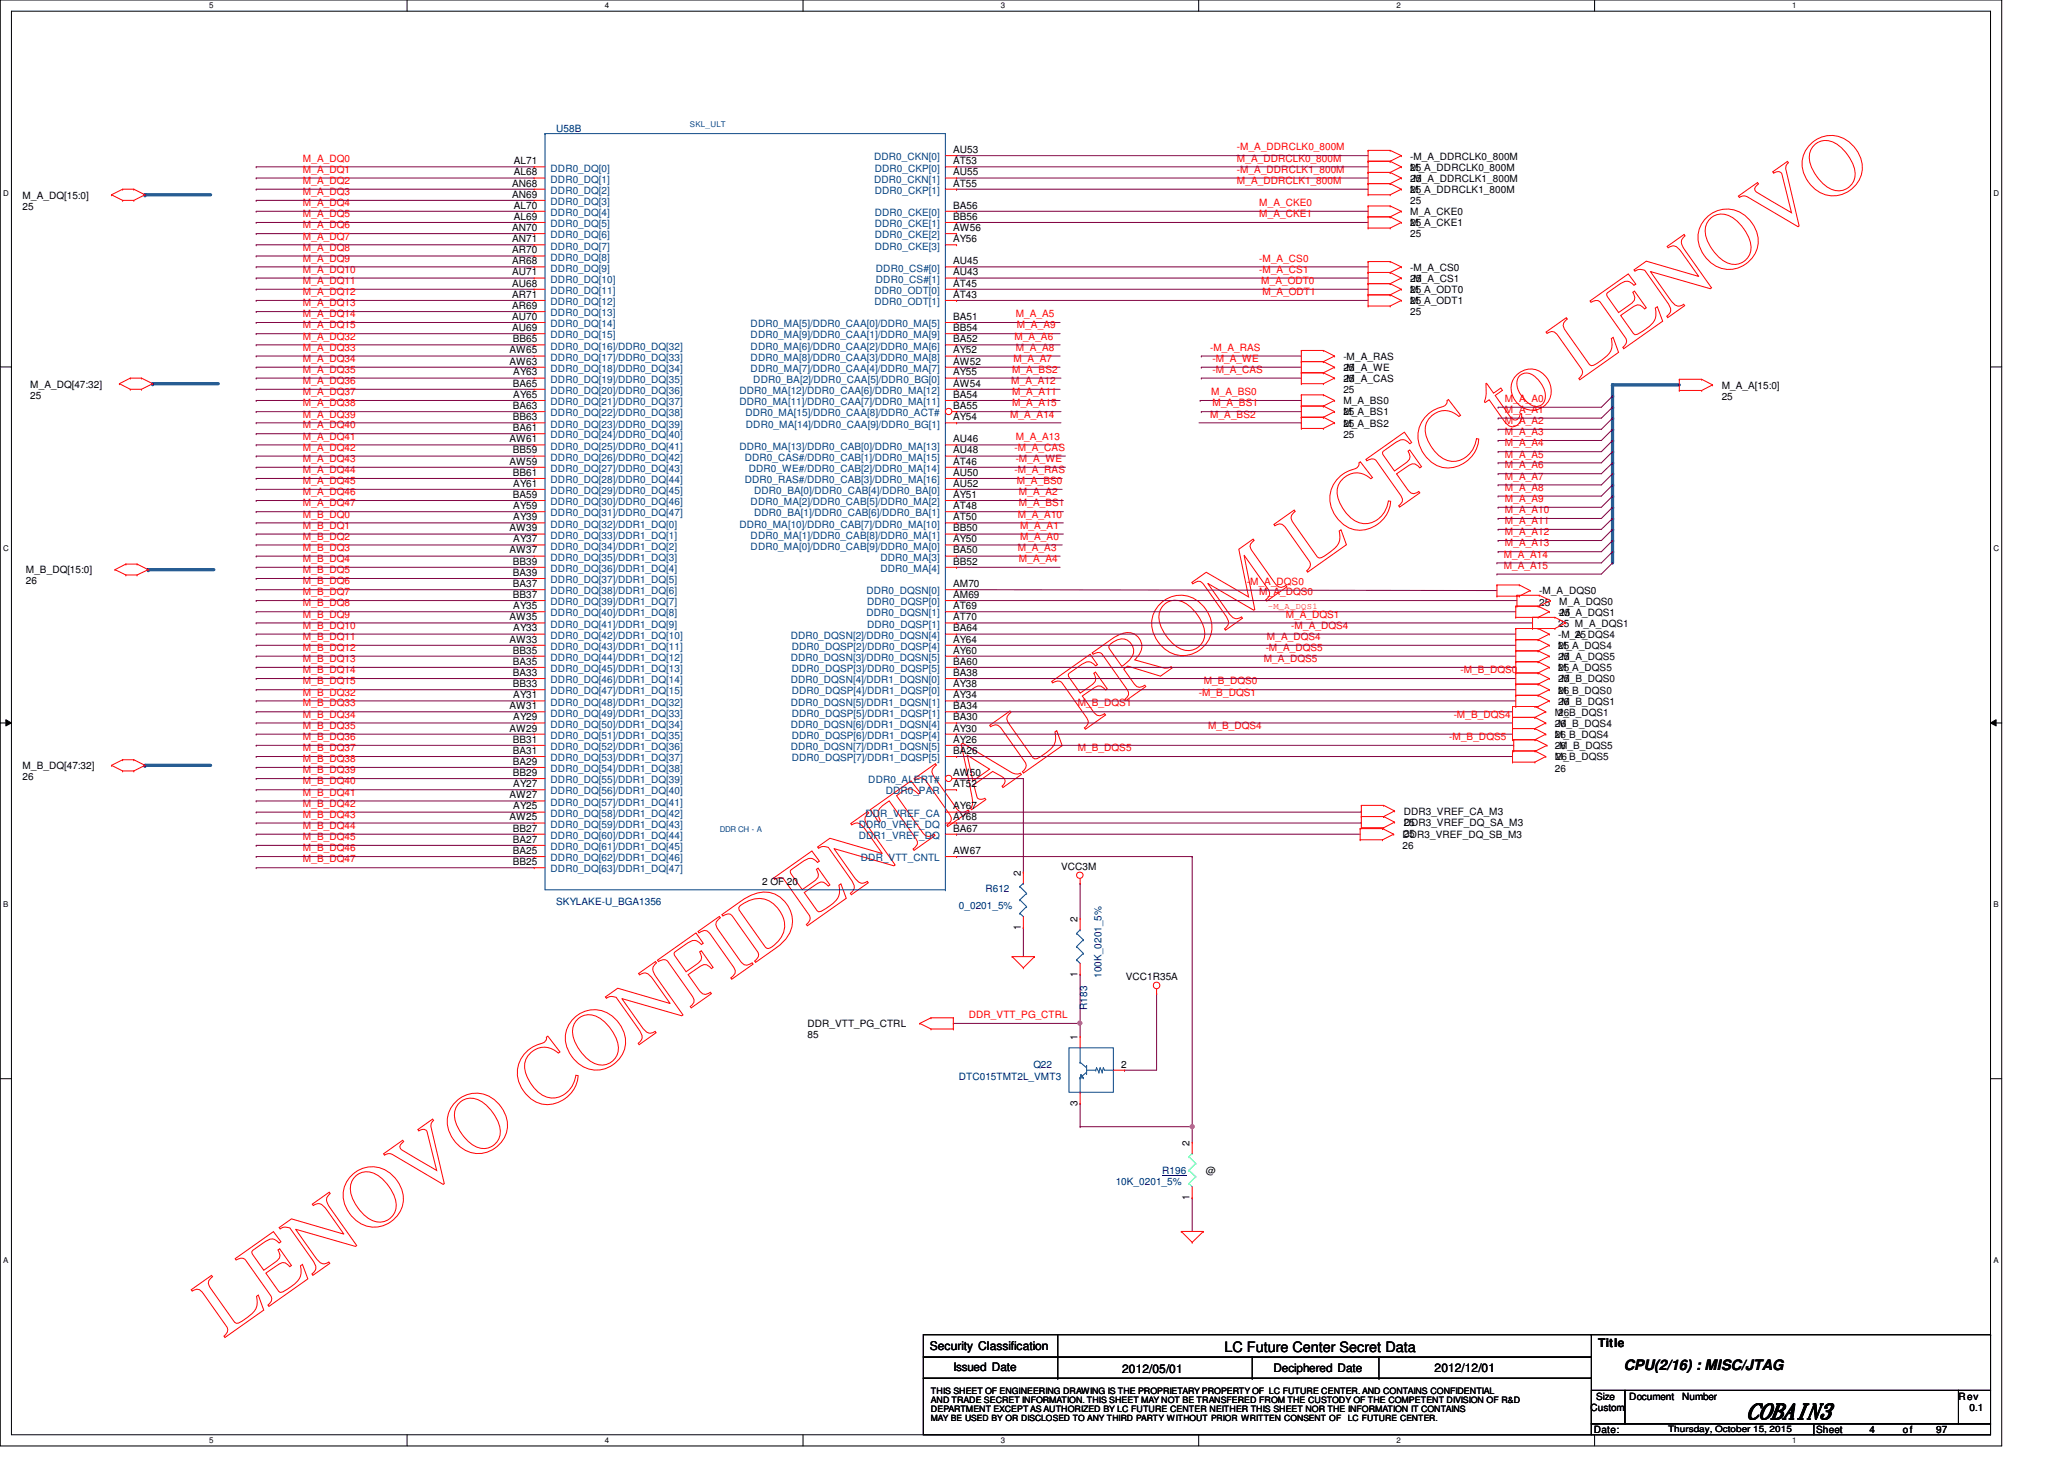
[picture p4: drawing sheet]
<svg xmlns="http://www.w3.org/2000/svg" width="297mm" height="210mm" viewBox="0 0 297 210" stroke-linecap="round" stroke-linejoin="round" font-family="sans-serif">
<defs><g id="words">
<text font-size="12.7" fill="#f00" x="32.2" y="192.5" transform="rotate(-35 32.2 192.5)">LENOVO CONFIDENTIAL FROM LCFC to LENOVO</text>
<text font-size="3.2" x="251.4" y="204">COBAIN3</text>
<g font-size="2.1">
<text x="176.2" y="194.4">LC Future Center Secret Data</text>
<text x="233.7" y="197.1">CPU(2/16) : MISC/JTAG</text>
</g>
<g font-size="1.7">
<text x="133.8" y="194.3">Security Classification</text>
<text x="137.2" y="197.2">Issued Date</text>
<text x="161.5" y="197.5">2012/05/01</text>
<text x="183.3" y="197.4">Deciphered Date</text>
<text x="206.5" y="197.3">2012/12/01</text>
<text x="230" y="193.8">Title</text>
</g>
<g font-size="1.4" fill="#f00">
<text x="43.6" y="23.2">M_A_DQ0</text>
<text x="178" y="23.2">M_A_DDRCLK0_800M</text>
<text x="178" y="21.6">-M_A_DDRCLK0_800M</text>
<text x="43.6" y="24.8">M_A_DQ1</text>
<text x="43.6" y="29.6">M_A_DQ4</text>
<text x="43.6" y="28.1">M_A_DQ3</text>
<text x="43.6" y="26.5">M_A_DQ2</text>
<text x="178" y="24.8">-M_A_DDRCLK1_800M</text>
<text x="178" y="26.5">M_A_DDRCLK1_800M</text>
<text x="181.2" y="29.6">M_A_CKE0</text>
<text x="43.6" y="32.9">M_A_DQ6</text>
<text x="43.6" y="31.2">M_A_DQ5</text>
<text x="43.6" y="34.5">M_A_DQ7</text>
<text x="181.2" y="31.2">M_A_CKE1</text>
<text x="43.6" y="40.9">M_A_DQ11</text>
<text x="43.6" y="39.2">M_A_DQ10</text>
<text x="43.6" y="37.6">M_A_DQ9</text>
<text x="43.6" y="36.1">M_A_DQ8</text>
<text x="181.2" y="37.6">-M_A_CS0</text>
<text x="181.2" y="39.2">-M_A_CS1</text>
<text x="181.5" y="40.9">M_A_ODT0</text>
<text x="43.6" y="47.2">M_A_DQ15</text>
<text x="43.6" y="45.6">M_A_DQ14</text>
<text x="43.6" y="44.1">M_A_DQ13</text>
<text x="43.6" y="42.5">M_A_DQ12</text>
<text x="146.2" y="45.6">M_A_A5</text>
<text x="146.3" y="47.2">M_A_A9</text>
<text x="181.7" y="42.5">M_A_ODT1</text>
<text x="43.6" y="48.9">M_A_DQ32</text>
<text x="43.6" y="53.6">M_A_DQ35</text>
<text x="43.6" y="52.1">M_A_DQ34</text>
<text x="43.6" y="50.5">M_A_DQ33</text>
<text x="145.7" y="53.6">M_A_BS2</text>
<text x="145.8" y="52.1">M_A_A7</text>
<text x="146" y="48.9">M_A_A6</text>
<text x="146.2" y="50.5">M_A_A8</text>
<text x="174.2" y="50.5">-M_A_RAS</text>
<text x="174.5" y="53.6">-M_A_CAS</text>
<text x="174.5" y="52.1">-M_A_WE</text>
<text x="43.6" y="56.9">M_A_DQ37</text>
<text x="43.6" y="55.2">M_A_DQ36</text>
<text x="43.6" y="58.5">M_A_DQ38</text>
<text x="145.5" y="55.2">M_A_A12</text>
<text x="145.7" y="56.9">M_A_A11</text>
<text x="145.7" y="58.5">M_A_A15</text>
<text x="174.3" y="56.9">M_A_BS0</text>
<text x="174.5" y="58.5">M_A_BS1</text>
<text x="216.6" y="59.4">M_A_A1</text>
<text x="216.6" y="57.8">M_A_A0</text>
<text x="43.6" y="63.2">M_A_DQ41</text>
<text x="43.6" y="61.6">M_A_DQ40</text>
<text x="43.6" y="60.1">M_A_DQ39</text>
<text x="43.6" y="64.9">M_A_DQ42</text>
<text x="145.4" y="60.1">M_A_A14</text>
<text x="146" y="64.9">-M_A_CAS</text>
<text x="146.2" y="63.2">M_A_A13</text>
<text x="174.2" y="60.1">M_A_BS2</text>
<text x="216.6" y="62.6">M_A_A3</text>
<text x="216.6" y="61">M_A_A2</text>
<text x="216.6" y="65.8">M_A_A5</text>
<text x="216.6" y="64.2">M_A_A4</text>
<text x="43.6" y="71.2">M_A_DQ46</text>
<text x="43.6" y="69.6">M_A_DQ45</text>
<text x="43.6" y="68.1">M_A_DQ44</text>
<text x="43.6" y="66.5">M_A_DQ43</text>
<text x="146" y="68.1">-M_A_RAS</text>
<text x="146.2" y="66.5">-M_A_WE</text>
<text x="146.3" y="69.6">M_A_BS0</text>
<text x="146.6" y="71.2">M_A_A2</text>
<text x="216.6" y="70.6">M_A_A8</text>
<text x="216.6" y="69">M_A_A7</text>
<text x="216.6" y="67.4">M_A_A6</text>
<text x="43.6" y="77.6">M_B_DQ2</text>
<text x="43.6" y="76.1">M_B_DQ1</text>
<text x="43.6" y="74.5">M_B_DQ0</text>
<text x="43.6" y="72.9">M_A_DQ47</text>
<text x="146.5" y="74.5">M_A_A10</text>
<text x="146.6" y="72.9">M_A_BS1</text>
<text x="146.8" y="76.1">M_A_A1</text>
<text x="146.8" y="77.6">M_A_A0</text>
<text x="216.6" y="77">M_A_A12</text>
<text x="216.6" y="75.4">M_A_A11</text>
<text x="216.6" y="73.8">M_A_A10</text>
<text x="216.6" y="72.2">M_A_A9</text>
<text x="43.6" y="82.5">M_B_DQ5</text>
<text x="43.6" y="80.9">M_B_DQ4</text>
<text x="43.6" y="79.2">M_B_DQ3</text>
<text x="146.5" y="79.2">M_A_A3</text>
<text x="146.6" y="80.9">M_A_A4</text>
<text x="216.4" y="81.8">M_A_A15</text>
<text x="216.4" y="80.2">M_A_A14</text>
<text x="216.6" y="78.6">M_A_A13</text>
<text x="43.6" y="84.1">M_B_DQ6</text>
<text x="43.6" y="88.9">M_B_DQ9</text>
<text x="43.6" y="87.2">M_B_DQ8</text>
<text x="43.6" y="85.6">M_B_DQ7</text>
<text x="179.4" y="84.2">-M_A_DQS0</text>
<text x="181.2" y="85.6">M_A_DQS0</text>
<text x="185" y="88.9">M_A_DQS1</text>
<text x="43.6" y="92.1">M_B_DQ11</text>
<text x="43.6" y="90.5">M_B_DQ10</text>
<text x="43.6" y="95.3">M_B_DQ13</text>
<text x="43.6" y="93.6">M_B_DQ12</text>
<text x="181.9" y="95.3">M_A_DQS5</text>
<text x="182.2" y="93.6">-M_A_DQS5</text>
<text x="182.3" y="92.1">M_A_DQS4</text>
<text x="185.8" y="90.5">-M_A_DQS4</text>
<text x="43.6" y="98.5">M_B_DQ15</text>
<text x="43.6" y="96.9">M_B_DQ14</text>
<text x="43.6" y="100.1">M_B_DQ32</text>
<text x="43.6" y="101.6">M_B_DQ33</text>
<text x="155.1" y="101.6">M_B_DQS1</text>
<text x="172.5" y="100.1">-M_B_DQS1</text>
<text x="173.2" y="98.5">M_B_DQS0</text>
<text x="210.2" y="96.9">-M_B_DQS0</text>
<text x="43.6" y="106.5">M_B_DQ36</text>
<text x="43.6" y="104.9">M_B_DQ35</text>
<text x="43.6" y="103.3">M_B_DQ34</text>
<text x="173.9" y="104.9">M_B_DQS4</text>
<text x="208.6" y="106.5">-M_B_DQS5</text>
<text x="209.2" y="103.3">-M_B_DQS4</text>
<text x="43.6" y="108.1">M_B_DQ37</text>
<text x="43.6" y="112.9">M_B_DQ40</text>
<text x="43.6" y="111.3">M_B_DQ39</text>
<text x="43.6" y="109.6">M_B_DQ38</text>
<text x="155.1" y="108.1">M_B_DQS5</text>
<text x="43.6" y="116.1">M_B_DQ42</text>
<text x="43.6" y="114.5">M_B_DQ41</text>
<text x="43.6" y="119.3">M_B_DQ44</text>
<text x="43.6" y="117.6">M_B_DQ43</text>
<text x="43.6" y="124.1">M_B_DQ47</text>
<text x="43.6" y="122.5">M_B_DQ46</text>
<text x="43.6" y="120.9">M_B_DQ45</text>
<text x="139.4" y="146.5">DDR_VTT_PG_CTRL</text>
</g>
<g font-size="1.4">
<text x="74" y="23.6">AL71</text>
<text x="137.2" y="22">AU53</text>
<text x="137.2" y="23.6">AT53</text>
<text x="202.9" y="23">-M_A_DDRCLK0_800M</text>
<text x="3.3" y="28.6">M_A_DQ[15:0]</text>
<text x="73.7" y="26.8">AN68</text>
<text x="73.7" y="28.4">AN69</text>
<text x="74" y="25.2">AL68</text>
<text x="137.2" y="25.2">AU55</text>
<text x="137.2" y="26.8">AT55</text>
<text x="202.9" y="26.2">-M_A_DDRCLK1_800M</text>
<text x="202.9" y="27.8">25</text>
<text x="202.9" y="27.8">M_A_DDRCLK1_800M</text>
<text x="202.9" y="29.4">25</text>
<text x="202.9" y="24.6">25</text>
<text x="202.9" y="24.6">M_A_DDRCLK0_800M</text>
<text x="202.9" y="26.2">25</text>
<text x="3.3" y="30.2">25</text>
<text x="73.7" y="33.2">AN70</text>
<text x="73.7" y="34.8">AN71</text>
<text x="74" y="30">AL70</text>
<text x="74" y="31.6">AL69</text>
<text x="137.2" y="30">BA56</text>
<text x="137.2" y="31.6">BB56</text>
<text x="137.2" y="33.2">AW56</text>
<text x="137.2" y="34.8">AY56</text>
<text x="202.9" y="32.6">M_A_CKE1</text>
<text x="202.9" y="34.2">25</text>
<text x="202.9" y="31">M_A_CKE0</text>
<text x="202.9" y="32.6">25</text>
<text x="73.7" y="36.4">AR70</text>
<text x="73.7" y="38">AR68</text>
<text x="73.7" y="39.6">AU71</text>
<text x="73.7" y="41.2">AU68</text>
<text x="137.2" y="38">AU45</text>
<text x="137.2" y="39.6">AU43</text>
<text x="137.2" y="41.2">AT45</text>
<text x="202.9" y="40.6">-M_A_CS1</text>
<text x="202.9" y="39">-M_A_CS0</text>
<text x="202.9" y="40.6">25</text>
<text x="73.7" y="42.8">AR71</text>
<text x="73.7" y="44.5">AR69</text>
<text x="73.7" y="46">AU70</text>
<text x="73.7" y="47.6">AU69</text>
<text x="137.2" y="46">BA51</text>
<text x="137.2" y="47.6">BB54</text>
<text x="137.2" y="42.8">AT43</text>
<text x="202.9" y="42.2">25</text>
<text x="202.9" y="42.2">M_A_ODT0</text>
<text x="202.9" y="43.8">25</text>
<text x="202.9" y="43.8">M_A_ODT1</text>
<text x="202.9" y="45.4">25</text>
<text x="73.3" y="50.8">AW65</text>
<text x="73.3" y="52.5">AW63</text>
<text x="73.8" y="49.2">BB65</text>
<text x="137.2" y="49.2">BA52</text>
<text x="137.2" y="52.5">AW52</text>
<text x="137.2" y="50.8">AY52</text>
<text x="193.3" y="53.4">-M_A_WE</text>
<text x="193.3" y="51.8">-M_A_RAS</text>
<text x="193.3" y="53.4">25</text>
<text x="4.4" y="55.8">M_A_DQ[47:32]</text>
<text x="4.4" y="57.4">25</text>
<text x="73.8" y="55.6">BA65</text>
<text x="73.8" y="58.8">BA63</text>
<text x="73.9" y="54">AY63</text>
<text x="73.9" y="57.2">AY65</text>
<text x="137.2" y="54">AY55</text>
<text x="137.2" y="57.2">BA54</text>
<text x="137.2" y="55.6">AW54</text>
<text x="137.2" y="58.8">BA55</text>
<text x="193.3" y="55">25</text>
<text x="193.3" y="59.8">M_A_BS1</text>
<text x="193.3" y="58.2">M_A_BS0</text>
<text x="193.3" y="59.8">25</text>
<text x="193.3" y="55">-M_A_CAS</text>
<text x="193.3" y="56.6">25</text>
<text x="247.8" y="55.9">M_A_A[15:0]</text>
<text x="247.8" y="57.5">25</text>
<text x="73.3" y="63.6">AW61</text>
<text x="73.8" y="60.5">BB63</text>
<text x="73.8" y="62">BA61</text>
<text x="73.8" y="65.2">BB59</text>
<text x="137.2" y="65.2">AU48</text>
<text x="137.2" y="63.6">AU46</text>
<text x="137.2" y="60.5">AY54</text>
<text x="193.3" y="61.4">M_A_BS2</text>
<text x="193.3" y="63">25</text>
<text x="193.3" y="61.4">25</text>
<text x="73.3" y="66.8">AW59</text>
<text x="73.8" y="68.5">BB61</text>
<text x="73.8" y="71.6">BA59</text>
<text x="73.9" y="70">AY61</text>
<text x="137.2" y="70">AU52</text>
<text x="137.2" y="71.6">AY51</text>
<text x="137.2" y="68.5">AU50</text>
<text x="137.2" y="66.8">AT46</text>
<text x="73.3" y="76.5">AW39</text>
<text x="73.9" y="73.2">AY59</text>
<text x="73.9" y="74.8">AY39</text>
<text x="137.2" y="73.2">AT48</text>
<text x="137.2" y="76.5">BB50</text>
<text x="137.2" y="74.8">AT50</text>
<text x="3.7" y="82.5">M_B_DQ[15:0]</text>
<text x="73.3" y="79.6">AW37</text>
<text x="73.8" y="81.2">BB39</text>
<text x="73.8" y="82.8">BA39</text>
<text x="73.9" y="78">AY37</text>
<text x="137.2" y="78">AY50</text>
<text x="137.2" y="79.6">BA50</text>
<text x="137.2" y="81.2">BB52</text>
<text x="3.7" y="84.1">26</text>
<text x="73.3" y="89.2">AW35</text>
<text x="73.8" y="84.5">BA37</text>
<text x="73.8" y="86">BB37</text>
<text x="73.9" y="87.6">AY35</text>
<text x="137.2" y="84.5">AM70</text>
<text x="137.2" y="87.6">AT69</text>
<text x="137.2" y="86">AM69</text>
<text x="137.2" y="89.2">AT70</text>
<text x="221.5" y="85.5">-M_A_DQS0</text>
<text x="221.5" y="87.1">25</text>
<text x="224.2" y="88.6">-M_A_DQS1</text>
<text x="224.4" y="87">M_A_DQS0</text>
<text x="224.4" y="88.6">25</text>
<text x="73.3" y="92.5">AW33</text>
<text x="73.8" y="94">BB35</text>
<text x="73.8" y="95.6">BA35</text>
<text x="73.9" y="90.8">AY33</text>
<text x="137.2" y="90.8">BA64</text>
<text x="137.2" y="94">AY60</text>
<text x="137.2" y="92.5">AY64</text>
<text x="137.2" y="95.6">BA60</text>
<text x="224.2" y="90.2">25 M_A_DQS1</text>
<text x="224.2" y="91.8">-M_A_DQS4</text>
<text x="224.2" y="93.4">25</text>
<text x="224.2" y="95">-M_A_DQS5</text>
<text x="224.2" y="93.4">M_A_DQS4</text>
<text x="224.2" y="95">25</text>
<text x="226.6" y="91.8">25</text>
<text x="73.8" y="97.2">BA33</text>
<text x="73.8" y="98.8">BB33</text>
<text x="73.9" y="100.5">AY31</text>
<text x="137.2" y="97.2">BA38</text>
<text x="137.2" y="100.5">AY34</text>
<text x="137.2" y="98.8">AY38</text>
<text x="224.2" y="96.6">25</text>
<text x="224.2" y="96.6">M_A_DQS5</text>
<text x="224.2" y="98.2">25</text>
<text x="224.2" y="98.2">-M_B_DQS0</text>
<text x="224.2" y="99.8">26</text>
<text x="224.2" y="99.8">M_B_DQS0</text>
<text x="224.2" y="101.4">26</text>
<text x="224.2" y="101.4">-M_B_DQS1</text>
<text x="73.3" y="102">AW31</text>
<text x="73.3" y="105.2">AW29</text>
<text x="73.8" y="106.8">BB31</text>
<text x="73.9" y="103.6">AY29</text>
<text x="137.2" y="103.6">BA30</text>
<text x="137.2" y="106.8">AY26</text>
<text x="137.2" y="102">BA34</text>
<text x="137.2" y="105.2">AY30</text>
<text x="223.8" y="104.6">-M_B_DQS4</text>
<text x="223.8" y="106.2">26</text>
<text x="223.8" y="103">M_B_DQS1</text>
<text x="223.8" y="104.6">26</text>
<text x="223.8" y="106.2">M_B_DQS4</text>
<text x="223.8" y="107.8">26</text>
<text x="223.9" y="107.8">-M_B_DQS5</text>
<text x="224.2" y="103">26</text>
<text x="3.3" y="110.7">M_B_DQ[47:32]</text>
<text x="3.3" y="112.3">26</text>
<text x="73.8" y="108.5">BA31</text>
<text x="73.8" y="110">BA29</text>
<text x="73.8" y="111.6">BB29</text>
<text x="73.9" y="113.2">AY27</text>
<text x="137.2" y="111.6">AW50</text>
<text x="137.2" y="113.2">AT52</text>
<text x="137.2" y="108.5">BA26</text>
<text x="223.8" y="109.4">M_B_DQS5</text>
<text x="223.8" y="111">26</text>
<text x="223.9" y="109.4">26</text>
<text x="73.3" y="114.9">AW27</text>
<text x="73.3" y="118">AW25</text>
<text x="73.8" y="119.6">BB27</text>
<text x="73.9" y="116.5">AY25</text>
<text x="137.2" y="116.5">AY67</text>
<text x="137.2" y="118">AY68</text>
<text x="137.2" y="119.6">BA67</text>
<text x="202" y="118.8">DDR3_VREF_DQ_SA_M3</text>
<text x="202" y="117.2">DDR3_VREF_CA_M3</text>
<text x="202" y="118.8">25</text>
<text x="73.8" y="121.2">BA27</text>
<text x="73.8" y="122.9">BA25</text>
<text x="73.8" y="124.5">BB25</text>
<text x="137.2" y="122.9">AW67</text>
<text x="146.9" y="126" transform="rotate(-90 146.9 126)">2</text>
<text x="152.7" y="125.2">VCC3M</text>
<text x="201.8" y="120.6">DDR3_VREF_DQ_SB_M3</text>
<text x="201.8" y="122.2">26</text>
<text x="202" y="120.4">25</text>
<text x="109.7" y="127.3">2 OF 20</text>
<text x="146.9" y="133.8" transform="rotate(-90 146.9 133.8)">1</text>
<text x="155.1" y="132.7" transform="rotate(-90 155.1 132.7)">2</text>
<text x="155.1" y="140.5" transform="rotate(-90 155.1 140.5)">1</text>
<text x="162" y="141.1">VCC1R35A</text>
<text x="116.2" y="147.8">DDR_VTT_PG_CTRL</text>
<text x="116.2" y="149.4">85</text>
<text x="155.1" y="149.6" transform="rotate(-90 155.1 149.6)">1</text>
<text x="161.3" y="153.6">2</text>
<text x="155.1" y="159" transform="rotate(-90 155.1 159)">3</text>
<text x="171.2" y="164.8" transform="rotate(-90 171.2 164.8)">2</text>
<text x="171.2" y="172.6" transform="rotate(-90 171.2 172.6)">1</text>
<text x="173.5" y="168.9">@</text>
<text x="228.9" y="203">Custom</text>
<text x="229.7" y="201.4">Size</text>
<text x="234.5" y="201.4">Document</text>
<text x="242.1" y="201.4">Number</text>
<text x="281.9" y="201.4">Rev</text>
<text x="283.5" y="203">0.1</text>
<text x="229.4" y="206.2">Date:</text>
<text x="261.4" y="206.2">Sheet</text>
<text x="269" y="206.2">4</text>
<text x="273.9" y="206.2">of</text>
<text x="278.6" y="206.2">97</text>
</g>
<g font-size="1.4" fill="#000080">
<text x="80" y="19">U58B</text>
<text x="80" y="130.2">SKYLAKE-U_BGA1356</text>
<text x="138" y="130.8">0_0201_5%</text>
<text x="141.8" y="128.3">R612</text>
<text x="158.5" y="140.7" transform="rotate(-90 158.5 140.7)">100K_0201_5%</text>
<text x="156.5" y="145.3" transform="rotate(-90 156.5 145.3)">R183</text>
<text x="138" y="155.3">DTC015TMT2L_VMT3</text>
<text x="148.7" y="153.7">Q22</text>
<text x="160.6" y="170.5">10K_0201_5%</text>
<text x="167.3" y="168.9">R196</text>
</g>
<g font-size="1.4" fill="#004080">
<text x="125.8" y="23.1">DDR0_CKN[0]</text>
<text x="79.2" y="24.7">DDR0_DQ[0]</text>
<text x="79.2" y="26.3">DDR0_DQ[1]</text>
<text x="79.2" y="27.9">DDR0_DQ[2]</text>
<text x="79.2" y="29.5">DDR0_DQ[3]</text>
<text x="125.8" y="26.3">DDR0_CKN[1]</text>
<text x="125.9" y="24.7">DDR0_CKP[0]</text>
<text x="125.9" y="27.9">DDR0_CKP[1]</text>
<text x="79.2" y="31.1">DDR0_DQ[4]</text>
<text x="79.2" y="32.7">DDR0_DQ[5]</text>
<text x="79.2" y="34.3">DDR0_DQ[6]</text>
<text x="79.2" y="35.9">DDR0_DQ[7]</text>
<text x="125.9" y="31.1">DDR0_CKE[0]</text>
<text x="125.9" y="32.7">DDR0_CKE[1]</text>
<text x="125.9" y="34.3">DDR0_CKE[2]</text>
<text x="125.9" y="35.9">DDR0_CKE[3]</text>
<text x="79.2" y="37.5">DDR0_DQ[8]</text>
<text x="79.2" y="39.1">DDR0_DQ[9]</text>
<text x="79.2" y="40.7">DDR0_DQ[10]</text>
<text x="126.1" y="39.1">DDR0_CS#[0]</text>
<text x="126.1" y="40.7">DDR0_CS#[1]</text>
<text x="79.2" y="42.3">DDR0_DQ[11]</text>
<text x="79.2" y="43.9">DDR0_DQ[12]</text>
<text x="79.2" y="45.5">DDR0_DQ[13]</text>
<text x="79.2" y="47.1">DDR0_DQ[14]</text>
<text x="108" y="47.1">DDR0_MA[5]/DDR0_CAA[0]/DDR0_MA[5]</text>
<text x="125.9" y="42.3">DDR0_ODT[0]</text>
<text x="125.9" y="43.9">DDR0_ODT[1]</text>
<text x="79.2" y="48.7">DDR0_DQ[15]</text>
<text x="79.2" y="50.3">DDR0_DQ[16]/DDR0_DQ[32]</text>
<text x="79.2" y="51.9">DDR0_DQ[17]/DDR0_DQ[33]</text>
<text x="79.2" y="53.5">DDR0_DQ[18]/DDR0_DQ[34]</text>
<text x="108" y="50.3">DDR0_MA[6]/DDR0_CAA[2]/DDR0_MA[6]</text>
<text x="108" y="53.5">DDR0_MA[7]/DDR0_CAA[4]/DDR0_MA[7]</text>
<text x="108" y="51.9">DDR0_MA[8]/DDR0_CAA[3]/DDR0_MA[8]</text>
<text x="108" y="48.7">DDR0_MA[9]/DDR0_CAA[1]/DDR0_MA[9]</text>
<text x="79.2" y="55.1">DDR0_DQ[19]/DDR0_DQ[35]</text>
<text x="79.2" y="56.7">DDR0_DQ[20]/DDR0_DQ[36]</text>
<text x="79.2" y="58.3">DDR0_DQ[21]/DDR0_DQ[37]</text>
<text x="79.2" y="59.9">DDR0_DQ[22]/DDR0_DQ[38]</text>
<text x="106.4" y="58.3">DDR0_MA[11]/DDR0_CAA[7]/DDR0_MA[11]</text>
<text x="106.4" y="56.7">DDR0_MA[12]/DDR0_CAA[6]/DDR0_MA[12]</text>
<text x="107.3" y="59.9">DDR0_MA[15]/DDR0_CAA[8]/DDR0_ACT#</text>
<text x="108.4" y="55.1">DDR0_BA[2]/DDR0_CAA[5]/DDR0_BG[0]</text>
<text x="79.2" y="61.5">DDR0_DQ[23]/DDR0_DQ[39]</text>
<text x="79.2" y="63.1">DDR0_DQ[24]/DDR0_DQ[40]</text>
<text x="79.2" y="64.7">DDR0_DQ[25]/DDR0_DQ[41]</text>
<text x="106.4" y="64.7">DDR0_MA[13]/DDR0_CAB[0]/DDR0_MA[13]</text>
<text x="107.4" y="61.5">DDR0_MA[14]/DDR0_CAA[9]/DDR0_BG[1]</text>
<text x="79.2" y="66.3">DDR0_DQ[26]/DDR0_DQ[42]</text>
<text x="79.2" y="67.9">DDR0_DQ[27]/DDR0_DQ[43]</text>
<text x="79.2" y="69.5">DDR0_DQ[28]/DDR0_DQ[44]</text>
<text x="79.2" y="71.1">DDR0_DQ[29]/DDR0_DQ[45]</text>
<text x="107.2" y="66.3">DDR0_CAS#/DDR0_CAB[1]/DDR0_MA[15]</text>
<text x="107.2" y="69.5">DDR0_RAS#/DDR0_CAB[3]/DDR0_MA[16]</text>
<text x="107.8" y="67.9">DDR0_WE#/DDR0_CAB[2]/DDR0_MA[14]</text>
<text x="108.5" y="71.1">DDR0_BA[0]/DDR0_CAB[4]/DDR0_BA[0]</text>
<text x="79.2" y="72.7">DDR0_DQ[30]/DDR0_DQ[46]</text>
<text x="79.2" y="74.3">DDR0_DQ[31]/DDR0_DQ[47]</text>
<text x="79.2" y="75.9">DDR0_DQ[32]/DDR1_DQ[0]</text>
<text x="79.2" y="77.5">DDR0_DQ[33]/DDR1_DQ[1]</text>
<text x="106.4" y="75.9">DDR0_MA[10]/DDR0_CAB[7]/DDR0_MA[10]</text>
<text x="108" y="77.5">DDR0_MA[1]/DDR0_CAB[8]/DDR0_MA[1]</text>
<text x="108" y="72.7">DDR0_MA[2]/DDR0_CAB[5]/DDR0_MA[2]</text>
<text x="108.5" y="74.3">DDR0_BA[1]/DDR0_CAB[6]/DDR0_BA[1]</text>
<text x="79.2" y="79.1">DDR0_DQ[34]/DDR1_DQ[2]</text>
<text x="79.2" y="80.7">DDR0_DQ[35]/DDR1_DQ[3]</text>
<text x="79.2" y="82.3">DDR0_DQ[36]/DDR1_DQ[4]</text>
<text x="79.2" y="83.9">DDR0_DQ[37]/DDR1_DQ[5]</text>
<text x="108" y="79.1">DDR0_MA[0]/DDR0_CAB[9]/DDR0_MA[0]</text>
<text x="126.7" y="80.7">DDR0_MA[3]</text>
<text x="126.7" y="82.3">DDR0_MA[4]</text>
<text x="79.2" y="85.5">DDR0_DQ[38]/DDR1_DQ[6]</text>
<text x="79.2" y="87.1">DDR0_DQ[39]/DDR1_DQ[7]</text>
<text x="79.2" y="88.7">DDR0_DQ[40]/DDR1_DQ[8]</text>
<text x="124.7" y="85.5">DDR0_DQSN[0]</text>
<text x="124.7" y="88.7">DDR0_DQSN[1]</text>
<text x="124.8" y="87.1">DDR0_DQSP[0]</text>
<text x="79.2" y="90.3">DDR0_DQ[41]/DDR1_DQ[9]</text>
<text x="79.2" y="91.9">DDR0_DQ[42]/DDR1_DQ[10]</text>
<text x="79.2" y="93.5">DDR0_DQ[43]/DDR1_DQ[11]</text>
<text x="79.2" y="95.1">DDR0_DQ[44]/DDR1_DQ[12]</text>
<text x="113.8" y="91.9">DDR0_DQSN[2]/DDR0_DQSN[4]</text>
<text x="113.8" y="95.1">DDR0_DQSN[3]/DDR0_DQSN[5]</text>
<text x="114" y="93.5">DDR0_DQSP[2]/DDR0_DQSP[4]</text>
<text x="124.8" y="90.3">DDR0_DQSP[1]</text>
<text x="79.2" y="96.7">DDR0_DQ[45]/DDR1_DQ[13]</text>
<text x="79.2" y="98.3">DDR0_DQ[46]/DDR1_DQ[14]</text>
<text x="79.2" y="99.9">DDR0_DQ[47]/DDR1_DQ[15]</text>
<text x="79.2" y="101.5">DDR0_DQ[48]/DDR1_DQ[32]</text>
<text x="113.8" y="98.3">DDR0_DQSN[4]/DDR1_DQSN[0]</text>
<text x="113.8" y="101.5">DDR0_DQSN[5]/DDR1_DQSN[1]</text>
<text x="114" y="96.7">DDR0_DQSP[3]/DDR0_DQSP[5]</text>
<text x="114" y="99.9">DDR0_DQSP[4]/DDR1_DQSP[0]</text>
<text x="79.2" y="103.1">DDR0_DQ[49]/DDR1_DQ[33]</text>
<text x="79.2" y="104.7">DDR0_DQ[50]/DDR1_DQ[34]</text>
<text x="79.2" y="106.3">DDR0_DQ[51]/DDR1_DQ[35]</text>
<text x="79.2" y="107.9">DDR0_DQ[52]/DDR1_DQ[36]</text>
<text x="113.8" y="104.7">DDR0_DQSN[6]/DDR1_DQSN[4]</text>
<text x="113.8" y="107.9">DDR0_DQSN[7]/DDR1_DQSN[5]</text>
<text x="114" y="103.1">DDR0_DQSP[5]/DDR1_DQSP[1]</text>
<text x="114" y="106.3">DDR0_DQSP[6]/DDR1_DQSP[4]</text>
<text x="79.2" y="109.5">DDR0_DQ[53]/DDR1_DQ[37]</text>
<text x="79.2" y="111.1">DDR0_DQ[54]/DDR1_DQ[38]</text>
<text x="79.2" y="112.7">DDR0_DQ[55]/DDR1_DQ[39]</text>
<text x="114" y="109.5">DDR0_DQSP[7]/DDR1_DQSP[5]</text>
<text x="125" y="112.7">DDR0_ALERT#</text>
<text x="79.2" y="114.3">DDR0_DQ[56]/DDR1_DQ[40]</text>
<text x="79.2" y="115.9">DDR0_DQ[57]/DDR1_DQ[41]</text>
<text x="79.2" y="117.5">DDR0_DQ[58]/DDR1_DQ[42]</text>
<text x="79.2" y="119.1">DDR0_DQ[59]/DDR1_DQ[43]</text>
<text x="123.6" y="119.1">DDR0_VREF_DQ</text>
<text x="124.5" y="117.5">DDR_VREF_CA</text>
<text x="127.5" y="114.3">DDR0_PAR</text>
<text x="79.2" y="120.7">DDR0_DQ[60]/DDR1_DQ[44]</text>
<text x="79.2" y="122.3">DDR0_DQ[61]/DDR1_DQ[45]</text>
<text x="79.2" y="123.9">DDR0_DQ[62]/DDR1_DQ[46]</text>
<text x="79.2" y="125.5">DDR0_DQ[63]/DDR1_DQ[47]</text>
<text x="123.6" y="120.7">DDR1_VREF_DQ</text>
<text x="123.9" y="123.9">DDR_VTT_CNTL</text>
</g>
<text font-size="1.3" fill="#f00" x="182.5" y="87.6">-M_A_DQS1</text>
<g font-size="1.3">
<text x="134" y="200.6">THIS SHEET OF ENGINEERING DRAWING IS THE PROPRIETARY PROPERTY OF LC FUTURE CENTER. AND CONTAINS CONFIDENTIAL</text>
<text x="134" y="201.9">AND TRADE SECRET INFORMATION. THIS SHEET MAY NOT BE TRANSFERED FROM THE CUSTODY OF THE COMPETENT DIVISION OF R&amp;D</text>
<text x="134" y="203.2">DEPARTMENT EXCEPT AS AUTHORIZED BY LC FUTURE CENTER NEITHER THIS SHEET NOR THE INFORMATION IT CONTAINS</text>
<text x="240.1" y="206">Thursday, October 15, 2015</text>
</g>
<g font-size="1.2">
<text x="134" y="204.5">MAY BE USED BY OR DISCLOSED TO ANY THIRD PARTY WITHOUT PRIOR WRITTEN CONSENT OF</text>
<text x="194" y="204.5">LC FUTURE CENTER.</text>
</g>
<g font-size="1.1">
<text x="30.1" y="1.1">5</text>
<text x="87" y="1.1">4</text>
<text x="144" y="1.1">3</text>
<text x="201" y="1.1">2</text>
<text x="257.9" y="1.1">1</text>
<text x=".5" y="28.2">D</text>
<text x="286.9" y="28.2">D</text>
<text x=".5" y="79.3">C</text>
<text x="286.9" y="79.3">C</text>
<text x=".5" y="130.6">B</text>
<text x="286.9" y="130.6">B</text>
<text x=".5" y="181.7">A</text>
<text x="286.9" y="181.7">A</text>
<text x="30.1" y="207.6">5</text>
<text x="87" y="207.6">4</text>
<text x="144" y="207.6">3</text>
<text x="201" y="207.6">2</text>
<text x="257.9" y="207.6">1</text>
</g>
<g font-size="1.1" fill="#00f">
<text x="99.3" y="18.2">SKL_ULT</text>
<text x="103.6" y="119.7">DDR CH - A</text>
</g>
</g></defs>
<path d="M0 0h288.1v208h-288.1zM1.6 1.6h284.9v204.8h-284.9z" fill="none" stroke="#000" stroke-width=".14"/>
<g fill="#fff">
<path d="M30.1 .2h.6v1.2h-.6z"/>
<path d="M30.1 206.6h.6v1.2h-.6z"/>
</g>
<path d="M58.6 0v1.6M58.6 206.4v1.6" fill="none" stroke="#000" stroke-width=".14"/>
<g fill="#fff">
<path d="M87 .2h.6v1.2h-.6z"/>
<path d="M87 206.6h.6v1.2h-.6z"/>
</g>
<path d="M115.6 0v1.6M115.6 206.4v1.6" fill="none" stroke="#000" stroke-width=".14"/>
<g fill="#fff">
<path d="M144 .2h.6v1.2h-.6z"/>
<path d="M144 206.6h.6v1.2h-.6z"/>
</g>
<path d="M172.5 0v1.6M172.5 206.4v1.6" fill="none" stroke="#000" stroke-width=".14"/>
<g fill="#fff">
<path d="M201 .2h.5v1.2h-.5z"/>
<path d="M201 206.6h.5v1.2h-.5z"/>
</g>
<path d="M229.5 0v1.6M229.5 206.4v1.6" fill="none" stroke="#000" stroke-width=".14"/>
<g fill="#fff">
<path d="M257.9 .2h.6v1.2h-.6z"/>
<path d="M257.9 206.6h.6v1.2h-.6z"/>
<path d="M.5 27.2h.7v1.2h-.7z"/>
<path d="M286.9 27.2h.8v1.2h-.8z"/>
<path d="M.5 78.4h.7v1.1h-.7z"/>
<path d="M286.9 78.4h.8v1.1h-.8z"/>
</g>
<path d="M0 52.8h1.6M286.5 52.8h1.6" fill="none" stroke="#000" stroke-width=".14"/>
<g fill="#fff">
<path d="M.5 129.6h.7v1.2h-.7z"/>
<path d="M286.9 129.6h.7v1.2h-.7z"/>
</g>
<path d="M0 104h1.6M.8 103.5l.8 .5-.8 .4zM286.5 104l.8-.5v.9zM286.5 104h1.6" fill="none" stroke="#000" stroke-width=".14"/>
<path d="M.8 103.5l.8 .5-.8 .4zM286.5 104l.8-.5v.9z" fill="#000"/>
<g fill="#fff">
<path d="M.5 180.8h.7v1.1h-.7z"/>
<path d="M286.9 180.8h.7v1.1h-.7z"/>
</g>
<path d="M0 155.2h1.6M286.5 155.2h1.6" fill="none" stroke="#000" stroke-width=".14"/>
<g fill="none" stroke="#800040" stroke-width=".14">
<path d="M137.7 25.6h.1M137.7 24h.1M137.7 27.2h.1M137.7 22.4h.1M137.7 30.4h.1M137.7 32h.1M137.7 38.4h.1M137.7 25.6h59.2M137.7 24h59.2M137.7 27.2h59.2M137.7 22.4h59.2M137.7 30.4h59.2"/>
<path d="M137.7 32h59.2M137.7 38.4h59.2M137.7 40h.1M137.7 51.2h.1M137.7 52.8h.1M137.7 41.6h.1M137.7 56h.1M137.7 57.6h.1M137.7 46.4h.1M137.7 48h.1M137.7 49.6h.1M137.7 54.4h.1"/>
<path d="M137.7 40h59.2M137.7 51.2h14.9M137.7 52.8h14.9M137.7 41.6h59.2M137.7 56h14.9M137.7 57.6h14.9M137.7 46.4h14.9M137.7 48h14.9M137.7 49.6h14.9M137.7 54.4h15M215.6 58.6h.1M215.6 58.6h14.9"/>
<path d="M137.7 68.8h.1M137.7 64h.1M137.7 73.6h.1M137.7 72h.1M137.7 75.2h.1M137.7 76.8h.1M137.7 78.4h.1M137.7 70.4h.1M137.7 68.8h15.2M137.7 64h15M137.7 73.6h15.3M137.7 72h15.3"/>
<path d="M137.7 75.2h15.3M137.7 76.8h15.3M137.7 78.4h15.2M137.7 70.4h15.2M215.6 63.4h.1M215.6 61.8h.1M215.6 60.2h.1M215.6 71.4h.1M215.6 63.4h14.9M215.6 61.8h14.9M215.6 60.2h14.9M215.6 71.4h14.9"/>
<path d="M137.7 96h.1M137.7 99.2h.1M137.7 94.4h.1M137.7 92.8h.1M137.7 91.2h.1M137.7 80h.1M137.7 81.6h.1M137.7 96h80.4M137.7 99.2h80.4M137.7 94.4h80.4M137.7 92.8h80.4M137.7 91.2h80.4"/>
<path d="M137.7 80h14.9M137.7 81.6h14.9M137.7 108.8h.1M137.7 105.6h.1M137.7 102.4h.1M137.7 118.4h.1M137.7 116.8h.1M137.7 108.8h80M137.7 105.6h80M137.7 102.4h80M195.9 118.3h.1M195.9 116.7h.1"/>
<path d="M195.9 118.3v.1h-58.2M195.9 116.7v.1h-58.2M137.7 120h.1M137.7 120h58"/>
</g>
<path d="M232.1 79.4v1.6" fill="none" stroke="#00f" stroke-width=".47"/>
<circle cx="232.1" cy="79.4" r=".23" fill="#00f"/>
<g fill="none" stroke="#800040" stroke-width=".14">
<path d="M172.7 57.6h.1M172.7 57.6h14.6M172.9 51.2h.1M172.9 54.4h.1M172.9 59.2h.1M172.9 51.2h14.4M172.9 54.4h14.4M172.9 59.2h14.4M172.5 60.8h14.8M187.3 60.8h.1M215.6 69.8h.1M215.6 68.2h.1"/>
<path d="M215.6 66.6h.1M215.6 65h.1M215.6 79.4h.1M215.6 77.8h.1M215.6 76.2h.1M215.6 74.6h.1M215.6 73h.1M215.6 69.8h14.9M215.6 68.2h14.9M215.6 66.6h14.9M215.6 65h14.9M215.6 79.4h14.9"/>
<path d="M215.6 77.8h14.9M215.6 76.2h14.9M215.6 74.6h14.9M215.6 73h14.9M215.4 82.6h.1M215.4 81h.1M215.4 82.6h15.1M215.4 81h15.1"/>
</g>
<path d="M232.1 61.8v1.6" fill="none" stroke="#00f" stroke-width=".47"/>
<circle cx="232.1" cy="61.8" r=".23" fill="#00f"/>
<path d="M232.1 63.4v1.6" fill="none" stroke="#00f" stroke-width=".47"/>
<circle cx="232.1" cy="63.4" r=".23" fill="#00f"/>
<path d="M232.1 57v1.6" fill="none" stroke="#00f" stroke-width=".47"/>
<circle cx="232.1" cy="57" r=".23" fill="#00f"/>
<path d="M232.1 58.6v1.6" fill="none" stroke="#00f" stroke-width=".47"/>
<circle cx="232.1" cy="58.6" r=".23" fill="#00f"/>
<path d="M232.1 55.4v1.6" fill="none" stroke="#00f" stroke-width=".47"/>
<circle cx="232.1" cy="55.4" r=".23" fill="#00f"/>
<path d="M232.1 60.2v1.6" fill="none" stroke="#00f" stroke-width=".47"/>
<circle cx="232.1" cy="60.2" r=".23" fill="#00f"/>
<path d="M172.9 52.8h.1M172.9 52.8h14.4" fill="none" stroke="#800040" stroke-width=".14"/>
<path d="M232.1 77.8v1.6" fill="none" stroke="#00f" stroke-width=".47"/>
<circle cx="232.1" cy="77.8" r=".23" fill="#00f"/>
<path d="M232.1 73v1.6" fill="none" stroke="#00f" stroke-width=".47"/>
<circle cx="232.1" cy="73" r=".23" fill="#00f"/>
<path d="M232.1 74.6v1.6" fill="none" stroke="#00f" stroke-width=".47"/>
<circle cx="232.1" cy="74.6" r=".23" fill="#00f"/>
<path d="M232.1 68.2v1.6" fill="none" stroke="#00f" stroke-width=".47"/>
<circle cx="232.1" cy="68.2" r=".23" fill="#00f"/>
<path d="M232.1 69.8v1.6" fill="none" stroke="#00f" stroke-width=".47"/>
<circle cx="232.1" cy="69.8" r=".23" fill="#00f"/>
<path d="M232.1 71.4v1.6" fill="none" stroke="#00f" stroke-width=".47"/>
<circle cx="232.1" cy="71.4" r=".23" fill="#00f"/>
<path d="M232.1 65v1.6" fill="none" stroke="#00f" stroke-width=".47"/>
<circle cx="232.1" cy="65" r=".23" fill="#00f"/>
<path d="M232.1 66.6v1.6" fill="none" stroke="#00f" stroke-width=".47"/>
<circle cx="232.1" cy="66.6" r=".23" fill="#00f"/>
<path d="M232.1 55.4h9.6" fill="none" stroke="#00f" stroke-width=".47"/>
<circle cx="232.1" cy="55.4" r=".23" fill="#00f"/>
<path d="M232.1 76.2v1.6" fill="none" stroke="#00f" stroke-width=".47"/>
<circle cx="232.1" cy="76.2" r=".23" fill="#00f"/>
<g fill="none" stroke="#800040" stroke-width=".14">
<path d="M36.9 24h.1M36.9 25.6h.1M36.9 33.6h.1M36.9 32h.1M36.9 30.4h.1M36.9 28.8h.1M36.9 27.2h.1M36.9 38.4h.1M36.9 36.8h.1M36.9 35.2h.1M36.9 24h40M36.9 25.6h40"/>
<path d="M36.9 33.6h40M36.9 32h40M36.9 30.4h40M36.9 28.8h40M36.9 27.2h40M36.9 38.4h40M36.9 36.8h40M36.9 35.2h40M36.9 41.6h.1M36.9 40h.1M36.9 48h.1M36.9 46.4h.1"/>
<path d="M36.9 44.8h.1M36.9 43.2h.1M36.9 41.6h40M36.9 40h40M36.9 48h40M36.9 46.4h40M36.9 44.8h40M36.9 43.2h40M137.7 59.2h.1M137.7 59.2h15M137.7 60.8h.1M137.7 67.2h.1"/>
<path d="M137.7 65.6h.1M137.7 60.8h15M137.7 67.2h15.6M137.7 65.6h15.6M137.7 86.4h.1M137.7 88h.1M137.7 86.4h80.6M137.7 88h80.4M137.7 107.2h80.1M217.8 107.2h.1M155.4 127.1h.1M155.4 127.1v5.1"/>
<path d="M171.6 123.2h.1M171.6 123.2v41.1M155.4 158.7h.1M155.4 158.7v3.4M161.8 154h.1M166.5 142.9h.1M166.5 142.9v11.1h-4.7M155.4 162.1h.1M155.4 162.1h16.2M171.6 162.1h.1M171.6 172.3h.1M171.6 172.3v4.9"/>
</g>
<circle cx="171.6" cy="162.1" r=".3" fill="#f0f"/>
<circle cx="171.6" cy="162.1" r=".3" fill="none" stroke="#f0f" stroke-width=".14"/>
<path d="M137.2 147.2h.1M155.4 140.2h.1M155.4 140.2v7h-18.2" fill="none" stroke="#800040" stroke-width=".14"/>
<circle cx="155.4" cy="147.2" r=".3" fill="#f0f"/>
<circle cx="155.4" cy="147.2" r=".3" fill="none" stroke="#f0f" stroke-width=".14"/>
<g fill="none" stroke="#800040" stroke-width=".14">
<path d="M137.7 97.6h.1M137.7 89.6h.1M137.7 84.8h.1M137.7 97.6h80.4M137.7 89.6h82.9M137.7 84.8l77.7 .2M137.7 104h.1M137.7 100.8h.1M137.7 104h80M137.7 100.8h80.4M137.7 123.2h.1M137.7 123.2h33.9"/>
<path d="M155.4 147.2h.1M155.4 147.2v1.9"/>
</g>
<path d="M21.3 82h9.5" fill="none" stroke="#00f" stroke-width=".47"/>
<circle cx="21.3" cy="82" r=".23" fill="#00f"/>
<g fill="none" stroke="#800040" stroke-width=".14">
<path d="M36.9 78.4h.1M36.9 76.8h.1M36.9 75.2h.1M36.9 78.4h40M36.9 76.8h40M36.9 75.2h40M36.9 84.8h.1M36.9 83.2h.1M36.9 81.6h.1M36.9 80h.1M36.9 92.8h.1M36.9 91.2h.1"/>
<path d="M36.9 89.6h.1M36.9 88h.1M36.9 86.4h.1M36.9 99.2h.1M36.9 97.6h.1M36.9 96h.1M36.9 94.4h.1M36.9 84.8h40M36.9 83.2h40M36.9 81.6h40M36.9 80h40M36.9 92.8h40"/>
<path d="M36.9 91.2h40M36.9 89.6h40M36.9 88h40M36.9 86.4h40M36.9 99.2h40M36.9 97.6h40M36.9 96h40M36.9 94.4h40M36.9 100.8h.1M36.9 108.8h.1M36.9 107.2h.1M36.9 105.6h.1"/>
<path d="M36.9 104h.1M36.9 102.4h.1M36.9 116.8h.1M36.9 115.2h.1M36.9 113.6h.1M36.9 112h.1M36.9 110.4h.1M36.9 118.4h.1M36.9 100.8h40M36.9 108.8h40M36.9 107.2h40M36.9 105.6h40"/>
<path d="M36.9 104h40M36.9 102.4h40M36.9 116.8h40M36.9 115.2h40M36.9 113.6h40M36.9 112h40M36.9 110.4h40M36.9 118.4h40M36.9 124.8h.1M36.9 123.2h.1M36.9 121.6h.1M36.9 120h.1"/>
<path d="M36.9 124.8h40M36.9 123.2h40M36.9 121.6h40M36.9 120h40"/>
</g>
<path d="M20.9 110.1h9.4" fill="none" stroke="#00f" stroke-width=".47"/>
<circle cx="20.9" cy="110.1" r=".23" fill="#00f"/>
<g fill="none" stroke="#800040" stroke-width=".14">
<path d="M36.9 49.6h.1M36.9 57.6h.1M36.9 56h.1M36.9 54.4h.1M36.9 52.8h.1M36.9 51.2h.1M36.9 59.2h.1M36.9 49.6h40M36.9 57.6h40M36.9 56h40M36.9 54.4h40M36.9 52.8h40"/>
<path d="M36.9 51.2h40M36.9 59.2h40M36.9 64h.1M36.9 62.4h.1M36.9 60.8h.1M36.9 73.6h.1M36.9 72h.1M36.9 70.4h.1M36.9 68.8h.1M36.9 67.2h.1M36.9 65.6h.1M36.9 64h40"/>
<path d="M36.9 62.4h40M36.9 60.8h40M36.9 73.6h40M36.9 72h40M36.9 70.4h40M36.9 68.8h40M36.9 67.2h40M36.9 65.6h40"/>
</g>
<path d="M22 55.2h9.4" fill="none" stroke="#00f" stroke-width=".47"/>
<circle cx="22" cy="55.2" r=".23" fill="#00f"/>
<path d="M20.9 28h9.4" fill="none" stroke="#00f" stroke-width=".47"/>
<circle cx="20.9" cy="28" r=".23" fill="#00f"/>
<g fill="none" stroke="#800040" stroke-width=".14">
<path d="M137.7 43.2h.1M137.7 43.2h59.2M232.1 58.6h.1M232.1 57h.1M232.1 58.6l-1.6 1.6M232.1 57l-1.6 1.6M232.1 73h.1M232.1 71.4h.1M232.1 69.8h.1M232.1 79.4h.1M232.1 77.8h.1M232.1 76.2h.1"/>
<path d="M232.1 61.8h.1M232.1 60.2h.1M232.1 68.2h.1M232.1 66.6h.1M232.1 65h.1M232.1 63.4h.1M232.1 74.6h.1M232.1 73l-1.6 1.6M232.1 71.4l-1.6 1.6M232.1 69.8l-1.6 1.6M232.1 79.4l-1.6 1.6M232.1 77.8l-1.6 1.6"/>
<path d="M232.1 76.2l-1.6 1.6M232.1 61.8l-1.6 1.6M232.1 60.2l-1.6 1.6M232.1 68.2l-1.6 1.6M232.1 66.6l-1.6 1.6M232.1 65l-1.6 1.6M232.1 63.4l-1.6 1.6M232.1 74.6l-1.6 1.6M232.1 81h.1M232.1 81l-1.6 1.6M137.7 112h.1M137.7 112h9.6v13.5"/>
<path d="M147.3 125.5h.1M147.3 133.5h.1M147.3 133.5v4.1"/>
</g>
<g fill="none" stroke="#f00" stroke-width=".14">
<path d="M16 28h.1M16 28l1.6 .8M17.6 27.2h.1M17.6 28.8h.1M17.6 27.2h1.7M17.6 27.2l-1.6 .8M17.6 28.8h1.7M19.3 27.2h.1M19.3 28.8h.1M19.3 27.2l1.6 .8M20.9 28h.1M20.9 28l-1.6 .8"/>
<path d="M196.9 24.8h.1M196.9 26.4h.1M196.9 28h.1M196.9 21.6h.1M196.9 23.2h.1M196.9 31.2h.1M196.9 32.8h.1M196.9 29.6h.1M196.9 39.2h.1M196.9 37.6h.1M196.9 24.8h3.2M196.9 21.6v6.4"/>
<path d="M196.9 29.6v3.2M196.9 37.6v6.4M196.9 26.4h3.2M196.9 28h3.2M196.9 21.6h3.2M196.9 23.2h3.2M196.9 31.2h3.2M196.9 32.8h3.2M196.9 29.6h3.2M196.9 39.2h3.2M196.9 37.6h3.2M200.1 24.8h.1"/>
<path d="M200.1 26.4h.1M200.1 28h.1M200.1 21.6h.1M200.1 23.2h.1M200.1 31.2h.1M200.1 32.8h.1M200.1 29.6h.1M200.1 39.2h.1M200.1 37.6h.1M200.1 24.8l1.6 .8M200.1 26.4l1.6 .8M200.1 21.6l1.6 .8"/>
<path d="M200.1 23.2l1.6 .8M200.1 31.2l1.6 .8M200.1 29.6l1.6 .8M200.1 39.2l1.6 .8M200.1 37.6l1.6 .8M201.7 25.6h.1M201.7 27.2h.1M201.7 22.4h.1M201.7 24h.1M201.7 32h.1M201.7 30.4h.1M201.7 38.4h.1"/>
<path d="M201.7 25.6l-1.6 .8M201.7 27.2l-1.6 .8M201.7 22.4l-1.6 .8M201.7 24l-1.6 .8M201.7 32l-1.6 .8M201.7 30.4l-1.6 .8M201.7 38.4l-1.6 .8M17.2 55.2h.1M17.2 55.2l1.6 .8M18.8 54.4h.1M18.8 56h.1M18.8 54.4h1.6"/>
<path d="M18.8 54.4l-1.6 .8M18.8 56h1.6M20.4 54.4h.1M20.4 56h.1M20.4 54.4l1.6 .8M22 55.2h.1M22 55.2l-1.6 .8M187.3 52h.1M187.3 53.6h.1M187.3 50.4h.1M187.3 58.4h.1M187.3 56.8h.1"/>
<path d="M187.3 55.2h.1M187.3 52h3.2M187.3 50.4v4.8M187.3 56.8v4.8M187.3 53.6h3.2M187.3 50.4h3.2M187.3 58.4h3.2M187.3 56.8h3.2M187.3 55.2h3.2M190.5 52h.1M190.5 53.6h.1M190.5 50.4h.1"/>
<path d="M190.5 58.4h.1M190.5 56.8h.1M190.5 55.2h.1M190.5 52l1.6 .8M190.5 50.4l1.6 .8M190.5 58.4l1.6 .8M190.5 56.8l1.6 .8M190.5 53.6l1.6 .8M192.1 52.8h.1M192.1 51.2h.1M192.1 59.2h.1M192.1 57.6h.1"/>
<path d="M192.1 54.4h.1M192.1 52.8l-1.6 .8M192.1 51.2l-1.6 .8M192.1 59.2l-1.6 .8M192.1 57.6l-1.6 .8M192.1 54.4l-1.6 .8M196.9 40.8h.1M196.9 42.4h.1M196.9 44h.1M196.9 40.8h3.2M196.9 42.4h3.2M196.9 44h3.2"/>
<path d="M200.1 40.8h.1M200.1 42.4h.1M200.1 44h.1M200.1 40.8l1.6 .8M200.1 42.4l1.6 .8M201.7 40h.1M201.7 41.6h.1M201.7 43.2h.1M201.7 40l-1.6 .8M201.7 41.6l-1.6 .8M201.7 43.2l-1.6 .8M241.7 54.6h.1"/>
<path d="M241.7 56.2h.1M241.7 54.6h3.2M241.7 54.6v1.6M241.7 56.2h3.2M244.9 54.6h.1M244.9 56.2h.1M244.9 54.6l1.6 .8M246.5 55.4h.1M246.5 55.4l-1.6 .8M187.3 60h.1M187.3 61.6h.1M187.3 60h3.2"/>
<path d="M187.3 61.6h3.2M190.5 60h.1M190.5 61.6h.1M190.5 60l1.6 .8M192.1 60.8h.1M192.1 60.8l-1.6 .8M16.5 82h.1M16.5 82l1.6 .7M18.1 81.2h.1M18.1 82.7h.1M18.1 81.2h1.6M18.1 81.2l-1.6 .8"/>
<path d="M18.1 82.7h1.6M19.7 81.2h.1M19.7 82.7h.1M19.7 81.2l1.6 .8M21.3 82h.1M21.3 82l-1.6 .7M215.4 84.2h.1M215.4 85.8h.1M215.4 84.2h3.2M215.4 84.2v1.6M215.4 85.8h3.2M218.1 87.2h.1"/>
<path d="M218.1 88.8h.1M218.1 90.4h.1M218.1 92h.1M218.1 93.6h.1M218.1 95.2h.1M218.1 96.8h.1M218.1 98.4h.1M218.1 87.2h3.4M218.1 87.2v1.6M218.1 90.4v11.2M218.1 88.8h5.7M218.1 90.4h5.7"/>
<path d="M218.1 92h3.3M218.1 93.6h3.3M218.1 95.2h3.3M218.1 96.8h3.3M218.1 98.4h3.3M218.3 85.6h.1M218.3 87.2h.1M218.3 85.6h3.2M218.3 85.6v1.6M218.6 84.2h.1M218.6 85.8h.1M218.6 84.2l1.6 .8"/>
<path d="M220.2 85h.1M220.2 85l-1.6 .8M220.6 88.8h.1M220.6 90.4h.1M220.6 88.8v1.6M221.4 87.2h.1M221.4 88.8h.1M221.4 90.4h.1M221.4 92h.1M221.4 93.6h.1M221.4 95.2h.1M221.4 96.8h.1"/>
<path d="M221.4 98.4h.1M221.4 87.2l1.6 .8M221.4 90.4l1.6 .8M221.4 93.6l1.6 .8M221.4 92l1.6 .8M221.4 95.2l1.6 .8M221.4 96.8l1.6 .8M221.4 98.4l1.6 .8M221.5 85.6h.1M221.5 87.2h.1M221.5 85.6l1.6 .8M223 88h.1"/>
<path d="M223 91.2h.1M223 94.4h.1M223 92.8h.1M223 96h.1M223 97.6h.1M223 99.2h.1M223 88l-1.6 .8M223 91.2l-1.6 .8M223 94.4l-1.6 .8M223 92.8l-1.6 .8M223 96l-1.6 .8M223 97.6l-1.6 .8"/>
<path d="M223 99.2l-1.6 .8M223.1 86.4h.1M223.1 86.4l-1.6 .8M223.8 88.8h.1M223.8 90.4h.1M223.8 88.8l1.5 .8M225.3 89.6h.1M225.3 89.6l-1.5 .8M16 110.1h.1M16 110.1l1.6 .8M17.6 109.3h.1M17.6 110.9h.1"/>
<path d="M17.6 109.3h1.7M17.6 109.3l-1.6 .8M17.6 110.9h1.7M19.3 109.3h.1M19.3 110.9h.1M19.3 109.3l1.6 .8M20.9 110.1h.1M20.9 110.1l-1.6 .8M136.1 116.8h1.6M136.1 118.4h1.6M137.7 116.8h.1M137.7 118.4h.1"/>
<path d="M195.7 119.2h.1M195.7 119.2h3.3M195.7 119.2v1.6M195.9 117.5h.1M195.9 119.1h.1M195.9 115.9h.1M195.9 117.5h3.2M195.9 115.9v3.2M195.9 119.1h3.2M195.9 115.9h3.2M199 119.2h.1M199 119.2l1.6 .8"/>
<path d="M199.1 117.5h.1M199.1 119.1h.1M199.1 115.9h.1M199.1 117.5l1.6 .8M199.1 115.9l1.6 .8M200.7 118.3h.1M200.7 116.7h.1M200.7 118.3l-1.6 .8M200.7 116.7l-1.6 .8M217.7 103.2h.1M217.7 104.8h.1M217.7 101.6h.1"/>
<path d="M217.7 106.4h.1M217.7 108h.1M217.7 109.6h.1M217.7 101.6h3.7M217.7 103.2h3.2M217.7 101.6v4.8M217.7 108v1.6M217.7 104.8h3.2M217.7 106.4h3.3M217.7 108h3.3M217.7 109.6h3.2M217.8 106.4h.1"/>
<path d="M217.8 108h.1M217.8 106.4v1.6M218.1 100h.1M218.1 101.6h.1M218.1 100h3.3M220.9 103.2h.1M220.9 104.8h.1M220.9 101.6h.1M220.9 106.4h.1M220.9 108h.1M220.9 109.6h.1M220.9 103.2l1.6 .8"/>
<path d="M220.9 101.6l1.6 .8M220.9 104.8l1.6 .8M220.9 108l1.6 .8M221 106.4h.1M221 108h.1M221 106.4l1.6 .8M221.4 100h.1M221.4 101.6h.1M221.4 100l1.6 .8M222.5 104h.1M222.5 102.4h.1M222.5 105.6h.1"/>
<path d="M222.5 108.8h.1M222.5 104l-1.6 .8M222.5 102.4l-1.6 .8M222.5 105.6l-1.6 .8M222.5 108.8l-1.6 .8M222.6 107.2h.1M222.6 107.2l-1.6 .8M223 100.8h.1M223 100.8l-1.6 .8M136.1 120h1.6M136.1 123.2h1.6M137.7 120h.1"/>
<path d="M137.7 123.2h.1M145.7 137.6h.1M145.7 137.6h3.2M145.7 137.6l1.6 1.6M147.3 139.2h.1M148.9 137.6h.1M148.9 137.6l-1.6 1.6M155.4 127.1h.1M155.4 126.4v.7M195.7 120.8h.1M195.7 120.8h3.3M199 120.8h.1"/>
<path d="M200.6 120h.1M200.6 120l-1.6 .8M132.4 147.2h.1M132.4 147.2l1.6 .8M134 146.4h.1M134 148h.1M134 146.4l-1.6 .8M134 146.4h3.2M134 148h3.2M137.2 146.4h.1M137.2 148h.1M137.2 146.4v1.6"/>
<path d="M166.5 142.9h.1M166.5 142.3v.6M170 177.2h.1M170 177.2h3.2M170 177.2l1.6 1.5M171.6 178.7h.1M171.6 172.3h.1M171.6 164.3h.1M171.6 164.3v1.6M171.6 170.7v1.6M173.2 177.2h.1M173.2 177.2l-1.6 1.5"/>
<circle cx="155.4" cy="125.9" r=".46"/>
<circle cx="166.4" cy="141.8" r=".47"/>
</g>
<g fill="none" stroke="#000" stroke-width=".14">
<path d="M132.9 192h96.1v3.2h-96.1zM132.9 195.2h96.1v3.1h-96.1zM132.9 198.3h96.1v8.1h-96.1zM152.2 195.2h.1M152.2 198.3h.1M152.2 192v6.3M180.2 198.3h.1M180.2 195.2v3.1M198.5 198.3h.1M198.5 195.2v3.1M228.9 192h57.6M286.5 192h.1"/>
<path d="M286.5 192v8M229 200h4.8v4.9h-4.8zM229 204.9h32v1.5h-32zM233.8 200h48.1v4.9h-48.1zM261 204.9h25.5v1.5h-25.5zM281.9 200h4.6v4.9h-4.6z"/>
</g>
<path d="M171.1 170.3h.1M171.1 168.4h.1M171.1 166.4h.1M171.1 170.3l.5 .4M171.1 168.4l1 .9M171.1 166.4l1 1M171.6 165.9h.1M171.6 165.9l-.5 .5M172.1 169.3h.1M172.1 167.4h.1M172.1 169.3l-1 1M172.1 167.4l-1 1" fill="none" stroke="#00ff80" stroke-width=".14"/>
<path d="M167.3 169.1h3.4" fill="none" stroke="#000080" stroke-width=".14"/>
<path d="M78.4 19.2h.1M78.4 19.2v108.8h57.7M78.4 19.2h57.7M136.1 19.2h.1M136.1 19.2v108.8M136.1 128h.1" fill="none" stroke="#00f" stroke-width=".14"/>
<circle cx="136.5" cy="112" r=".46" fill="#fff"/>
<g fill="none" stroke="#f00" stroke-width=".14">
<path d="M136.1 30.4h1.6M136.1 32h1.6M136.1 33.6h1.6M136.1 35.2h1.6M136.1 22.4h1.6M136.1 25.6h1.6M136.1 24h1.6M136.1 27.2h1.6M136.1 38.4h1.6M137.7 30.4h.1M137.7 32h.1M137.7 33.6h.1"/>
<path d="M137.7 35.2h.1M137.7 22.4h.1M137.7 25.6h.1M137.7 24h.1M137.7 27.2h.1M137.7 38.4h.1M136.1 54.4h1.6M136.1 40h1.6M136.1 57.6h1.6M136.1 56h1.6M137.7 54.4h.1M137.7 40h.1"/>
<path d="M137.7 57.6h.1M137.7 56h.1M136.1 70.4h1.6M136.1 73.6h1.6M136.1 65.6h1.6M136.1 78.4h1.6M136.1 76.8h1.6M136.1 75.2h1.6M136.1 64h1.6M136.1 60.8h1.6M137.7 70.4h.1M137.7 73.6h.1"/>
<path d="M137.7 65.6h.1M137.7 78.4h.1M137.7 76.8h.1M137.7 75.2h.1M137.7 64h.1M137.7 60.8h.1M137 112h.7M137.7 112h.1"/>
<circle cx="136.5" cy="112" r=".46"/>
</g>
<circle cx="136.5" cy="59.2" r=".46" fill="#fff"/>
<g fill="none" stroke="#f00" stroke-width=".14">
<path d="M76.9 24h.1M76.9 25.6h.1M76.9 27.2h.1M76.9 28.8h.1M76.9 30.4h.1M76.9 32h.1M76.9 33.6h.1M76.9 35.2h.1M76.9 36.8h.1M76.9 38.4h.1M76.9 24h1.5M76.9 25.6h1.5"/>
<path d="M76.9 27.2h1.5M76.9 28.8h1.5M76.9 30.4h1.5M76.9 32h1.5M76.9 33.6h1.5M76.9 35.2h1.5M76.9 36.8h1.5M76.9 38.4h1.5M76.9 40h.1M76.9 41.6h.1M76.9 43.2h.1M76.9 44.8h.1"/>
<path d="M76.9 46.4h.1M76.9 48h.1M76.9 49.6h.1M76.9 51.2h.1M76.9 52.8h.1M76.9 54.4h.1M76.9 56h.1M76.9 57.6h.1M76.9 59.2h.1M76.9 59.2h1.5M76.9 46.4h1.5M76.9 49.6h1.5"/>
<path d="M76.9 52.8h1.5M76.9 51.2h1.5M76.9 48h1.5M76.9 41.6h1.5M76.9 43.2h1.5M76.9 40h1.5M76.9 44.8h1.5M76.9 54.4h1.5M76.9 56h1.5M76.9 57.6h1.5M136.1 46.4h1.6M136.1 49.6h1.6"/>
<path d="M136.1 52.8h1.6M136.1 51.2h1.6M136.1 48h1.6M136.1 41.6h1.6M136.1 43.2h1.6M137 59.2h.7M137.7 59.2h.1M137.7 46.4h.1M137.7 49.6h.1M137.7 52.8h.1M137.7 51.2h.1M137.7 48h.1"/>
<path d="M137.7 41.6h.1M137.7 43.2h.1M76.9 60.8h.1M76.9 62.4h.1M76.9 64h.1M76.9 65.6h.1M76.9 67.2h.1M76.9 68.8h.1M76.9 70.4h.1M76.9 72h.1M76.9 73.6h.1M76.9 75.2h.1"/>
<path d="M76.9 76.8h.1M76.9 78.4h.1M76.9 72h1.5M76.9 68.8h1.5M76.9 67.2h1.5M76.9 60.8h1.5M76.9 62.4h1.5M76.9 64h1.5M76.9 65.6h1.5M76.9 70.4h1.5M76.9 73.6h1.5M76.9 75.2h1.5"/>
<path d="M76.9 76.8h1.5M76.9 78.4h1.5M136.1 72h1.6M136.1 68.8h1.6M136.1 67.2h1.6M137.7 72h.1M137.7 68.8h.1M137.7 67.2h.1M76.9 80h.1M76.9 81.6h.1M76.9 83.2h.1M76.9 84.8h.1"/>
<path d="M76.9 86.4h.1M76.9 88h.1M76.9 89.6h.1M76.9 91.2h.1M76.9 92.8h.1M76.9 94.4h.1M76.9 96h.1M76.9 97.6h.1M76.9 99.2h.1M76.9 80h1.5M76.9 81.6h1.5M76.9 83.2h1.5"/>
<path d="M76.9 84.8h1.5M76.9 86.4h1.5M76.9 88h1.5M76.9 89.6h1.5M76.9 91.2h1.5M76.9 92.8h1.5M76.9 94.4h1.5M76.9 96h1.5M76.9 97.6h1.5M76.9 99.2h1.5M136.1 80h1.6M136.1 81.6h1.6"/>
<path d="M136.1 84.8h1.6M136.1 86.4h1.6M136.1 88h1.6M136.1 89.6h1.6M136.1 91.2h1.6M136.1 92.8h1.6M136.1 94.4h1.6M136.1 96h1.6M136.1 97.6h1.6M136.1 99.2h1.6M137.7 80h.1M137.7 81.6h.1"/>
<path d="M137.7 84.8h.1M137.7 88h.1M137.7 91.2h.1M137.7 94.4h.1M137.7 97.6h.1M137.7 86.4h.1M137.7 89.6h.1M137.7 92.8h.1M137.7 96h.1M137.7 99.2h.1M76.9 100.8h.1M76.9 102.4h.1"/>
<path d="M76.9 104h.1M76.9 105.6h.1M76.9 107.2h.1M76.9 108.8h.1M76.9 110.4h.1M76.9 112h.1M76.9 113.6h.1M76.9 115.2h.1M76.9 116.8h.1M76.9 118.4h.1M76.9 113.6h1.5M76.9 100.8h1.5"/>
<path d="M76.9 102.4h1.5M76.9 104h1.5M76.9 105.6h1.5M76.9 107.2h1.5M76.9 108.8h1.5M76.9 110.4h1.5M76.9 112h1.5M76.9 115.2h1.5M76.9 116.8h1.5M76.9 118.4h1.5M136.1 113.6h1.6M136.1 100.8h1.6"/>
<path d="M136.1 102.4h1.6M136.1 104h1.6M136.1 105.6h1.6M136.1 107.2h1.6M136.1 108.8h1.6M137.7 113.6h.1M137.7 100.8h.1M137.7 104h.1M137.7 107.2h.1M137.7 102.4h.1M137.7 105.6h.1M137.7 108.8h.1"/>
<path d="M76.9 120h.1M76.9 121.6h.1M76.9 123.2h.1M76.9 124.8h.1M76.9 120h1.5M76.9 121.6h1.5M76.9 123.2h1.5M76.9 124.8h1.5M147.3 133.5h.1M147.3 125.5h.1M147.3 125.5v1.6M147.3 131.9v1.6"/>
<path d="M155.4 132.2h.1M155.4 132.2v1.6M155.4 138.6v1.6M155.4 140.2h.1M155.4 149.1h.1M155.4 158.7h.1M155.4 149.1v1.6M155.4 157.1v1.6M160.2 154h1.6M161.8 154h.1"/>
<circle cx="136.5" cy="59.2" r=".46"/>
</g>
<g fill="none" stroke="#00f" stroke-width=".14">
<path d="M146.8 131.4h.1M146.8 129.5h.1M146.8 127.6h.1M146.8 131.4l.5 .5M146.8 129.5l.9 .9M146.8 127.6l.9 .9M147.3 127.1h.1M147.3 127.1l-.5 .5M147.7 130.4h.1M147.7 128.5h.1M147.7 130.4l-.9 1M147.7 128.5l-.9 1"/>
<path d="M154.9 138.1h.1M154.9 136.2h.1M154.9 134.3h.1M154.9 138.1l.5 .5M154.9 136.2l1 1M154.9 134.3l1 .9M155.4 133.8h.1M155.4 133.8l-.5 .5M155.9 137.2h.1M155.9 135.2h.1M155.9 137.2l-1 .9M155.9 135.2l-1 1"/>
<path d="M153.8 150.7h6.4v6.4h-6.4zM155.4 157.1h.1M155.4 152.8h.1M155.4 155.1h.1M155.4 150.7v2.1M155.4 155.1v2M155.4 152.8l1 .8M155.4 155.1h.5M155.6 154.6h.1M155.6 154.6l-.2 .5M155.6 154.6l.3 .5M155.9 155.1h.1"/>
<path d="M156.4 153.3h.1M156.4 154h.1M156.4 153.3v1.3M156.4 154h1.3M156.4 154.3l-1 .8M157.7 154h.1M157.8 153.6h.1M157.8 153.6l-.1 .4M157.8 153.6l.4 .7M158.2 154.3h.1M158.3 153.6h.1M158.3 153.6l-.1 .7"/>
<path d="M158.3 153.6l.3 .7M158.6 154.3h.1M158.8 153.6h.1M158.8 153.6l.2 .4h1.2M158.8 153.6l-.2 .7M160.2 154h.1"/>
</g>
<circle cx="171.6" cy="162.1" r=".3" fill="#f0f"/>
<circle cx="171.6" cy="162.1" r=".3" fill="none" stroke="#f0f" stroke-width=".14"/>
<circle cx="155.4" cy="147.2" r=".3" fill="#f0f"/>
<circle cx="155.4" cy="147.2" r=".3" fill="none" stroke="#f0f" stroke-width=".14"/>
<use href="#words"/>
</svg>
